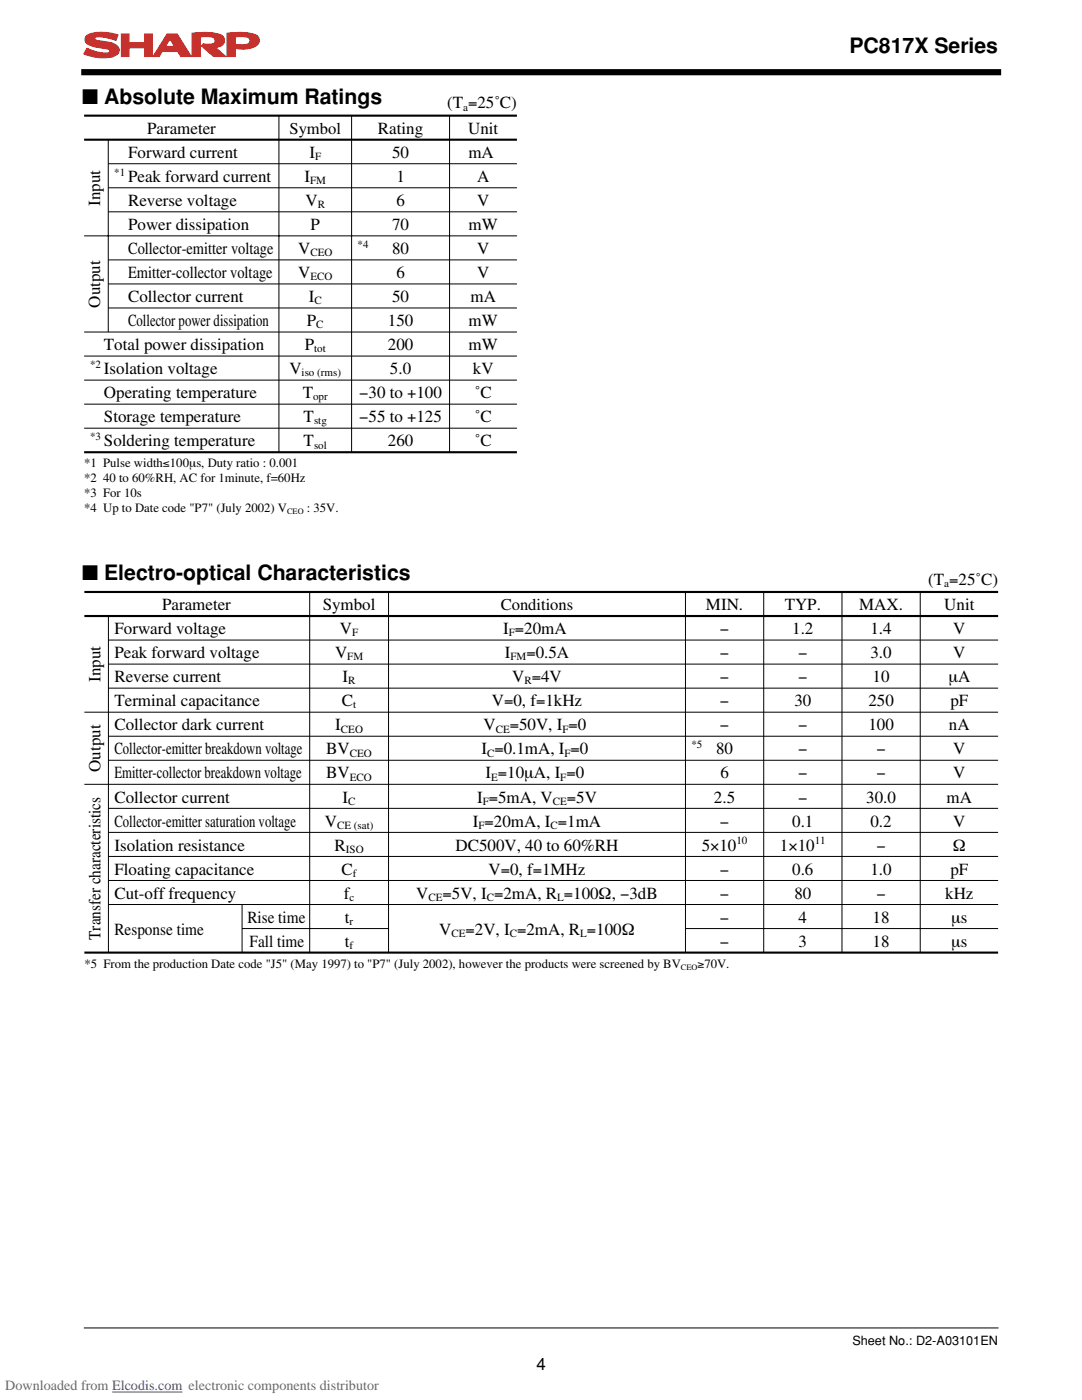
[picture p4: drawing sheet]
<svg xmlns="http://www.w3.org/2000/svg" width="216mm" height="279mm" viewBox="0 0 216 279" stroke-linecap="round" stroke-linejoin="round" font-family="sans-serif">
<defs><g id="words">
<g font-size="4.2">
<text x="169.5" y="10.7">PC817X Series</text>
<text x="16.4" y="20.8">■ Absolute Maximum Ratings</text>
<text x="16.4" y="115.8">■ Electro-optical Characteristics</text>
</g>
<g font-size="3.4">
<text x="89.2" y="21.6">(T =25˚C)</text>
<text x="29.4" y="26.7">Parameter</text>
<text x="75.4" y="26.7">Rating</text>
<text x="93.4" y="26.7">Unit</text>
<text x="25.6" y="31.5">Forward current</text>
<text x="61.7" y="31.5">I</text>
<text x="78.2" y="31.5">50</text>
<text x="93.5" y="31.5">mA</text>
<text x="20" y="41" transform="rotate(-90 20 41)">Input</text>
<text x="25.6" y="36.3">Peak forward current</text>
<text x="25.6" y="41.1">Reverse voltage</text>
<text x="60.8" y="36.3">I</text>
<text x="61" y="41.1">V</text>
<text x="79.1" y="41.1">6</text>
<text x="79.1" y="36.3">1</text>
<text x="95.2" y="36.3">A</text>
<text x="95.2" y="41.1">V</text>
<text x="25.6" y="45.9">Power dissipation</text>
<text x="62" y="45.9">P</text>
<text x="78.2" y="45.9">70</text>
<text x="93.5" y="45.9">mW</text>
<text x="25.6" y="50.7">Collector-emitter voltage</text>
<text x="59.5" y="50.7">V</text>
<text x="78.2" y="50.7">80</text>
<text x="95.2" y="50.7">V</text>
<text x="25.6" y="55.5">Emitter-collector voltage</text>
<text x="59.5" y="55.5">V</text>
<text x="79.1" y="55.5">6</text>
<text x="95.2" y="55.5">V</text>
<text x="20" y="61.4" transform="rotate(-90 20 61.4)">Output</text>
<text x="25.6" y="60.3">Collector current</text>
<text x="25.6" y="65.1">Collector power dissipation</text>
<text x="61.2" y="65.1">P</text>
<text x="61.6" y="60.3">I</text>
<text x="77.4" y="65.1">150</text>
<text x="78.2" y="60.3">50</text>
<text x="93.5" y="65.1">mW</text>
<text x="93.9" y="60.3">mA</text>
<text x="20.7" y="69.9">Total power dissipation</text>
<text x="60.8" y="69.9">P</text>
<text x="77.4" y="69.9">200</text>
<text x="93.5" y="69.9">mW</text>
<text x="20.7" y="74.7">Isolation voltage</text>
<text x="57.7" y="74.7">V</text>
<text x="77.8" y="74.7">5.0</text>
<text x="94.4" y="74.7">kV</text>
<text x="20.7" y="79.5">Operating temperature</text>
<text x="60.4" y="79.5">T</text>
<text x="71.7" y="79.5">−30 to +100</text>
<text x="94.7" y="79.5">˚C</text>
<text x="20.7" y="84.3">Storage temperature</text>
<text x="20.7" y="89.1">Soldering temperature</text>
<text x="60.6" y="84.3">T</text>
<text x="60.6" y="89.1">T</text>
<text x="71.7" y="84.3">−55 to +125</text>
<text x="77.4" y="89.1">260</text>
<text x="94.7" y="84.3">˚C</text>
<text x="94.7" y="89.1">˚C</text>
<text x="185.2" y="116.7">(T =25˚C)</text>
<text x="32.3" y="121.8">Parameter</text>
<text x="64.4" y="121.8">Symbol</text>
<text x="140.9" y="121.8">MIN.</text>
<text x="156.6" y="121.8">TYP.</text>
<text x="171.4" y="121.8">MAX.</text>
<text x="188.4" y="121.8">Unit</text>
<text x="22.8" y="126.6">Forward voltage</text>
<text x="22.8" y="131.4">Peak forward voltage</text>
<text x="66.9" y="131.4">V</text>
<text x="67.8" y="126.6">V</text>
<text x="100.4" y="126.6">I =20mA</text>
<text x="100.7" y="131.4">I</text>
<text x="105" y="131.4">=0.5A</text>
<text x="143.7" y="126.6">−</text>
<text x="143.7" y="131.4">−</text>
<text x="158.1" y="126.6">1.2</text>
<text x="159.3" y="131.4">−</text>
<text x="173.7" y="126.6">1.4</text>
<text x="173.7" y="131.4">3.0</text>
<text x="190.2" y="126.6">V</text>
<text x="190.2" y="131.4">V</text>
<text x="20.1" y="136.1" transform="rotate(-90 20.1 136.1)">Input</text>
<text x="22.8" y="136.2">Reverse current</text>
<text x="68.4" y="136.2">I</text>
<text x="102.2" y="136.2">V =4V</text>
<text x="143.7" y="136.2">−</text>
<text x="159.3" y="136.2">−</text>
<text x="174.1" y="136.2">10</text>
<text x="189.2" y="136.2">µA</text>
<text x="22.8" y="141">Terminal capacitance</text>
<text x="68.2" y="141">C</text>
<text x="98.1" y="141">V=0, f=1kHz</text>
<text x="143.7" y="141">−</text>
<text x="158.5" y="141">30</text>
<text x="173.3" y="141">250</text>
<text x="189.6" y="141">pF</text>
<text x="22.8" y="145.8">Collector dark current</text>
<text x="66.9" y="145.8">I</text>
<text x="96.5" y="145.8">V</text>
<text x="101.7" y="145.8">=50V, I =0</text>
<text x="143.7" y="145.8">−</text>
<text x="159.3" y="145.8">−</text>
<text x="173.3" y="145.8">100</text>
<text x="189.4" y="145.8">nA</text>
<text x="20.1" y="154" transform="rotate(-90 20.1 154)">Output</text>
<text x="22.8" y="150.6">Collector-emitter breakdown voltage</text>
<text x="22.8" y="155.4">Emitter-collector breakdown voltage</text>
<text x="65.1" y="150.6">BV</text>
<text x="65.1" y="155.4">BV</text>
<text x="96.1" y="150.6">I =0.1mA, I =0</text>
<text x="96.9" y="155.4">I =10µA, I =0</text>
<text x="142.9" y="150.6">80</text>
<text x="143.7" y="155.4">6</text>
<text x="159.3" y="150.6">−</text>
<text x="159.3" y="155.4">−</text>
<text x="174.9" y="150.6">−</text>
<text x="174.9" y="155.4">−</text>
<text x="190.2" y="150.6">V</text>
<text x="190.2" y="155.4">V</text>
<text x="22.8" y="160.2">Collector current</text>
<text x="68.4" y="160.2">I</text>
<text x="95.2" y="160.2">I =5mA, V</text>
<text x="113.1" y="160.2">=5V</text>
<text x="142.5" y="160.2">2.5</text>
<text x="159.3" y="160.2">−</text>
<text x="172.9" y="160.2">30.0</text>
<text x="188.9" y="160.2">mA</text>
<text x="22.8" y="165">Collector-emitter saturation voltage</text>
<text x="64.8" y="165">V</text>
<text x="94.4" y="165">I =20mA, I =1mA</text>
<text x="143.7" y="165">−</text>
<text x="158.1" y="165">0.1</text>
<text x="173.7" y="165">0.2</text>
<text x="190.2" y="165">V</text>
<text x="22.8" y="169.8">Isolation resistance</text>
<text x="66.8" y="169.8">R</text>
<text x="90.9" y="169.8">DC500V, 40 to 60%RH</text>
<text x="140" y="169.8">5×10</text>
<text x="155.6" y="169.8">1×10</text>
<text x="174.9" y="169.8">−</text>
<text x="190.1" y="169.8">Ω</text>
<text x="22.8" y="174.6">Floating capacitance</text>
<text x="22.8" y="179.4">Cut-off frequency</text>
<text x="68.2" y="174.6">C</text>
<text x="68.6" y="179.4">f</text>
<text x="83.1" y="179.4">V</text>
<text x="88.3" y="179.4">=5V, I =2mA, R =100Ω, −3dB</text>
<text x="97.5" y="174.6">V=0, f=1MHz</text>
<text x="143.7" y="174.6">−</text>
<text x="143.7" y="179.4">−</text>
<text x="158.1" y="174.6">0.6</text>
<text x="158.5" y="179.4">80</text>
<text x="173.7" y="174.6">1.0</text>
<text x="174.9" y="179.4">−</text>
<text x="188.6" y="179.4">kHz</text>
<text x="189.6" y="174.6">pF</text>
<text x="49.4" y="184.2">Rise time</text>
<text x="68.8" y="184.2">t</text>
<text x="143.7" y="184.2">−</text>
<text x="159.4" y="184.2">4</text>
<text x="174.1" y="184.2">18</text>
<text x="189.8" y="184.2">µs</text>
<text x="20.1" y="187.6" transform="rotate(-90 20.1 187.6)">Transfer characteristics</text>
<text x="22.8" y="186.6">Response time</text>
<text x="49.8" y="189">Fall time</text>
<text x="68.8" y="189">t</text>
<text x="87.7" y="186.6">V</text>
<text x="92.9" y="186.6">=2V, I =2mA, R =100Ω</text>
<text x="143.7" y="189">−</text>
<text x="159.4" y="189">3</text>
<text x="174.1" y="189">18</text>
<text x="189.8" y="189">µs</text>
<text x="107" y="273.4">4</text>
</g>
<g font-size="3.3">
<text x="57.8" y="26.7">Symbol</text>
<text x="99.9" y="121.8">Conditions</text>
</g>
<text font-size="2.8" fill="#696969" x="1.1" y="277.4">Downloaded from Elcodis.com electronic components distributor</text>
<g font-size="2.5">
<text x="16.8" y="93.3">*1 Pulse width≤100µs, Duty ratio : 0.001</text>
<text x="16.8" y="96.2">*2 40 to 60%RH, AC for 1minute, f=60Hz</text>
<text x="16.8" y="99.2">*3 For 10s</text>
<text x="16.8" y="102.1">*4 Up to Date code &quot;P7&quot; (July 2002) V</text>
<text x="61.2" y="102.1">: 35V.</text>
<text x="16.8" y="193.1">*5 From the production Date code &quot;J5&quot; (May 1997) to &quot;P7&quot; (July 2002), however the products were screened by BV</text>
<text x="139.2" y="193.1">≥70V.</text>
<text x="170.1" y="268.4">Sheet No.: D2-A03101EN</text>
</g>
<g font-size="2.2">
<text x="92.4" y="22.1">a</text>
<text x="22.8" y="35">*1</text>
<text x="62.9" y="31.9">F</text>
<text x="61.9" y="36.7">FM</text>
<text x="63.4" y="41.5">R</text>
<text x="61.9" y="51.1">CEO</text>
<text x="71.4" y="49.5">*4</text>
<text x="61.9" y="55.9">ECO</text>
<text x="62.7" y="60.7">C</text>
<text x="63.1" y="65.5">C</text>
<text x="62.7" y="70.3">tot</text>
<text x="18" y="73.4">*2</text>
<text x="60.2" y="75.1">iso (rms)</text>
<text x="62.5" y="79.9">opr</text>
<text x="18" y="87.8">*3</text>
<text x="62.7" y="84.7">stg</text>
<text x="62.7" y="89.5">sol</text>
<text x="188.4" y="117.1">a</text>
<text x="69.3" y="131.8">FM</text>
<text x="70.3" y="127">F</text>
<text x="101.5" y="127">F</text>
<text x="101.9" y="131.8">FM</text>
<text x="69.5" y="136.6">R</text>
<text x="104.6" y="136.6">R</text>
<text x="70.5" y="141.4">t</text>
<text x="68" y="146.2">CEO</text>
<text x="98.9" y="146.2">CE</text>
<text x="112.2" y="146.2">F</text>
<text x="138" y="149.3">*5</text>
<text x="69.8" y="151">CEO</text>
<text x="69.8" y="155.8">ECO</text>
<text x="97.2" y="151">C</text>
<text x="98" y="155.8">E</text>
<text x="111.8" y="155.8">F</text>
<text x="112.6" y="151">F</text>
<text x="69.5" y="160.6">C</text>
<text x="96.3" y="160.6">F</text>
<text x="110.3" y="160.6">CE</text>
<text x="67.2" y="165.4">CE (sat)</text>
<text x="95.5" y="165.4">F</text>
<text x="109.9" y="165.4">C</text>
<text x="69" y="170.2">ISO</text>
<text x="147" y="168.5">10</text>
<text x="162.6" y="168.5">11</text>
<text x="69.7" y="179.8">c</text>
<text x="70.4" y="175">f</text>
<text x="85.5" y="179.8">CE</text>
<text x="97.1" y="179.8">C</text>
<text x="111.2" y="179.8">L</text>
<text x="69.8" y="184.6">r</text>
<text x="69.8" y="189.4">f</text>
<text x="90.1" y="187">CE</text>
<text x="101.7" y="187">C</text>
<text x="115.8" y="187">L</text>
</g>
<g font-size="1.7">
<text x="57.3" y="102.6">CEO</text>
<text x="135.9" y="193.5">CEO</text>
</g>
</g></defs>
<path d="M24.2 6.8h1.5v1.7h3.2v-1.7h1.5v4.5h-1.5v-1.8h-3.2v1.8h-1.5zM33.4 6.8l-2.8 4.5h1.1l.7-1h3.1l.6 1h2l-2.7-4.5zM33.9 7.8l.9 1.5h-1.8zM38.3 6.7v4.6h1.7v-3.9a5.3 5.3 0 0 1 2.6 .1 .7 .7 0 0 1 0 1.2l-1.2 .2-.8-.2-.4 .5 2.4 2.1h2.4l-2-1.9a1.46 1.46 0 0 0 1.4-.5 1.46 1.46 0 0 0 .1-1.6 6.9 6.9 0 0 0-4.4-.8zM46.9 7.4a5.3 5.3 0 0 1 2.7 .1 .79 .79 0 0 1 .2 1 .79 .79 0 0 1-.8 .4l-2.1-.1zM45.3 6.7v4.6h1.6v-1.7a5.4 5.4 0 0 0 4.6-.8 1.34 1.34 0 0 0 0-1.4 1.34 1.34 0 0 0-1.3-.7 14.7 14.7 0 0 0-4.9 0zM17.2 7.3a1.12 1.12 0 0 0 .7 1.7l1.3 .4 2 .3a.52 .52 0 0 1 .6 .8 7 7 0 0 1-4.4-.9l-.7 1.1a8.7 8.7 0 0 0 6.2 .4 1.23 1.23 0 0 0 .9-1.2 1.23 1.23 0 0 0-1-1.1l-1.3-.4a5.8 5.8 0 0 1-2.6-.6 .87 .87 0 0 1 1.2-.5l1.5 .3 1.5 .5 .4-1.1a9 9 0 0 0-6 0z" fill="#c7312d" stroke="#c7312d" stroke-width=".24"/>
<path d="M16.8 14.4h182.4" fill="none" stroke="#000" stroke-width="1.2"/>
<path d="M16.8 23.1h86.4M16.8 27.9h86.4M16.8 90.3h86.4M16.8 118.1h182.4M16.8 122.9h182.4M16.8 190.1h182.4" fill="none" stroke="#000" stroke-width=".42"/>
<g fill="none" stroke="#000" stroke-width=".2">
<path d="M21.6 32.7h81.6M21.6 37.5h81.6M21.6 27.9v38.4M55.7 23.1v67.2M70.2 23.1v67.2M89.7 23.1v67.2M16.8 47.1h86.4M21.6 51.9h81.6M21.6 56.7h81.6M21.6 42.3h81.6M16.8 66.3h86.4M16.8 71.1h86.4"/>
<path d="M16.8 75.9h86.4M21.6 61.5h81.6M16.8 80.7h86.4M16.8 85.5h86.4M61.8 118.1v72M77.5 118.1v72M136.8 118.1v72M152.4 118.1v72M168 118.1v72M183.6 118.1v72M21.6 127.7h177.6M21.6 132.5h177.6"/>
<path d="M21.6 122.9v67.2M21.6 137.3h177.6M16.8 142.1h182.4M16.8 156.5h182.4M21.6 146.9h177.6M21.6 151.7h177.6M21.6 161.3h177.6M21.6 166.1h177.6M21.6 170.9h177.6M21.6 175.7h177.6M21.6 180.5h177.6M48.3 185.3h29.2"/>
<path d="M48.3 180.5v9.6M136.8 185.3h62.4M16.8 265h182.4"/>
</g>
<path d="M22.4 277.8h14" fill="none" stroke="#00f" stroke-width=".2"/>
<use href="#words"/>
</svg>
